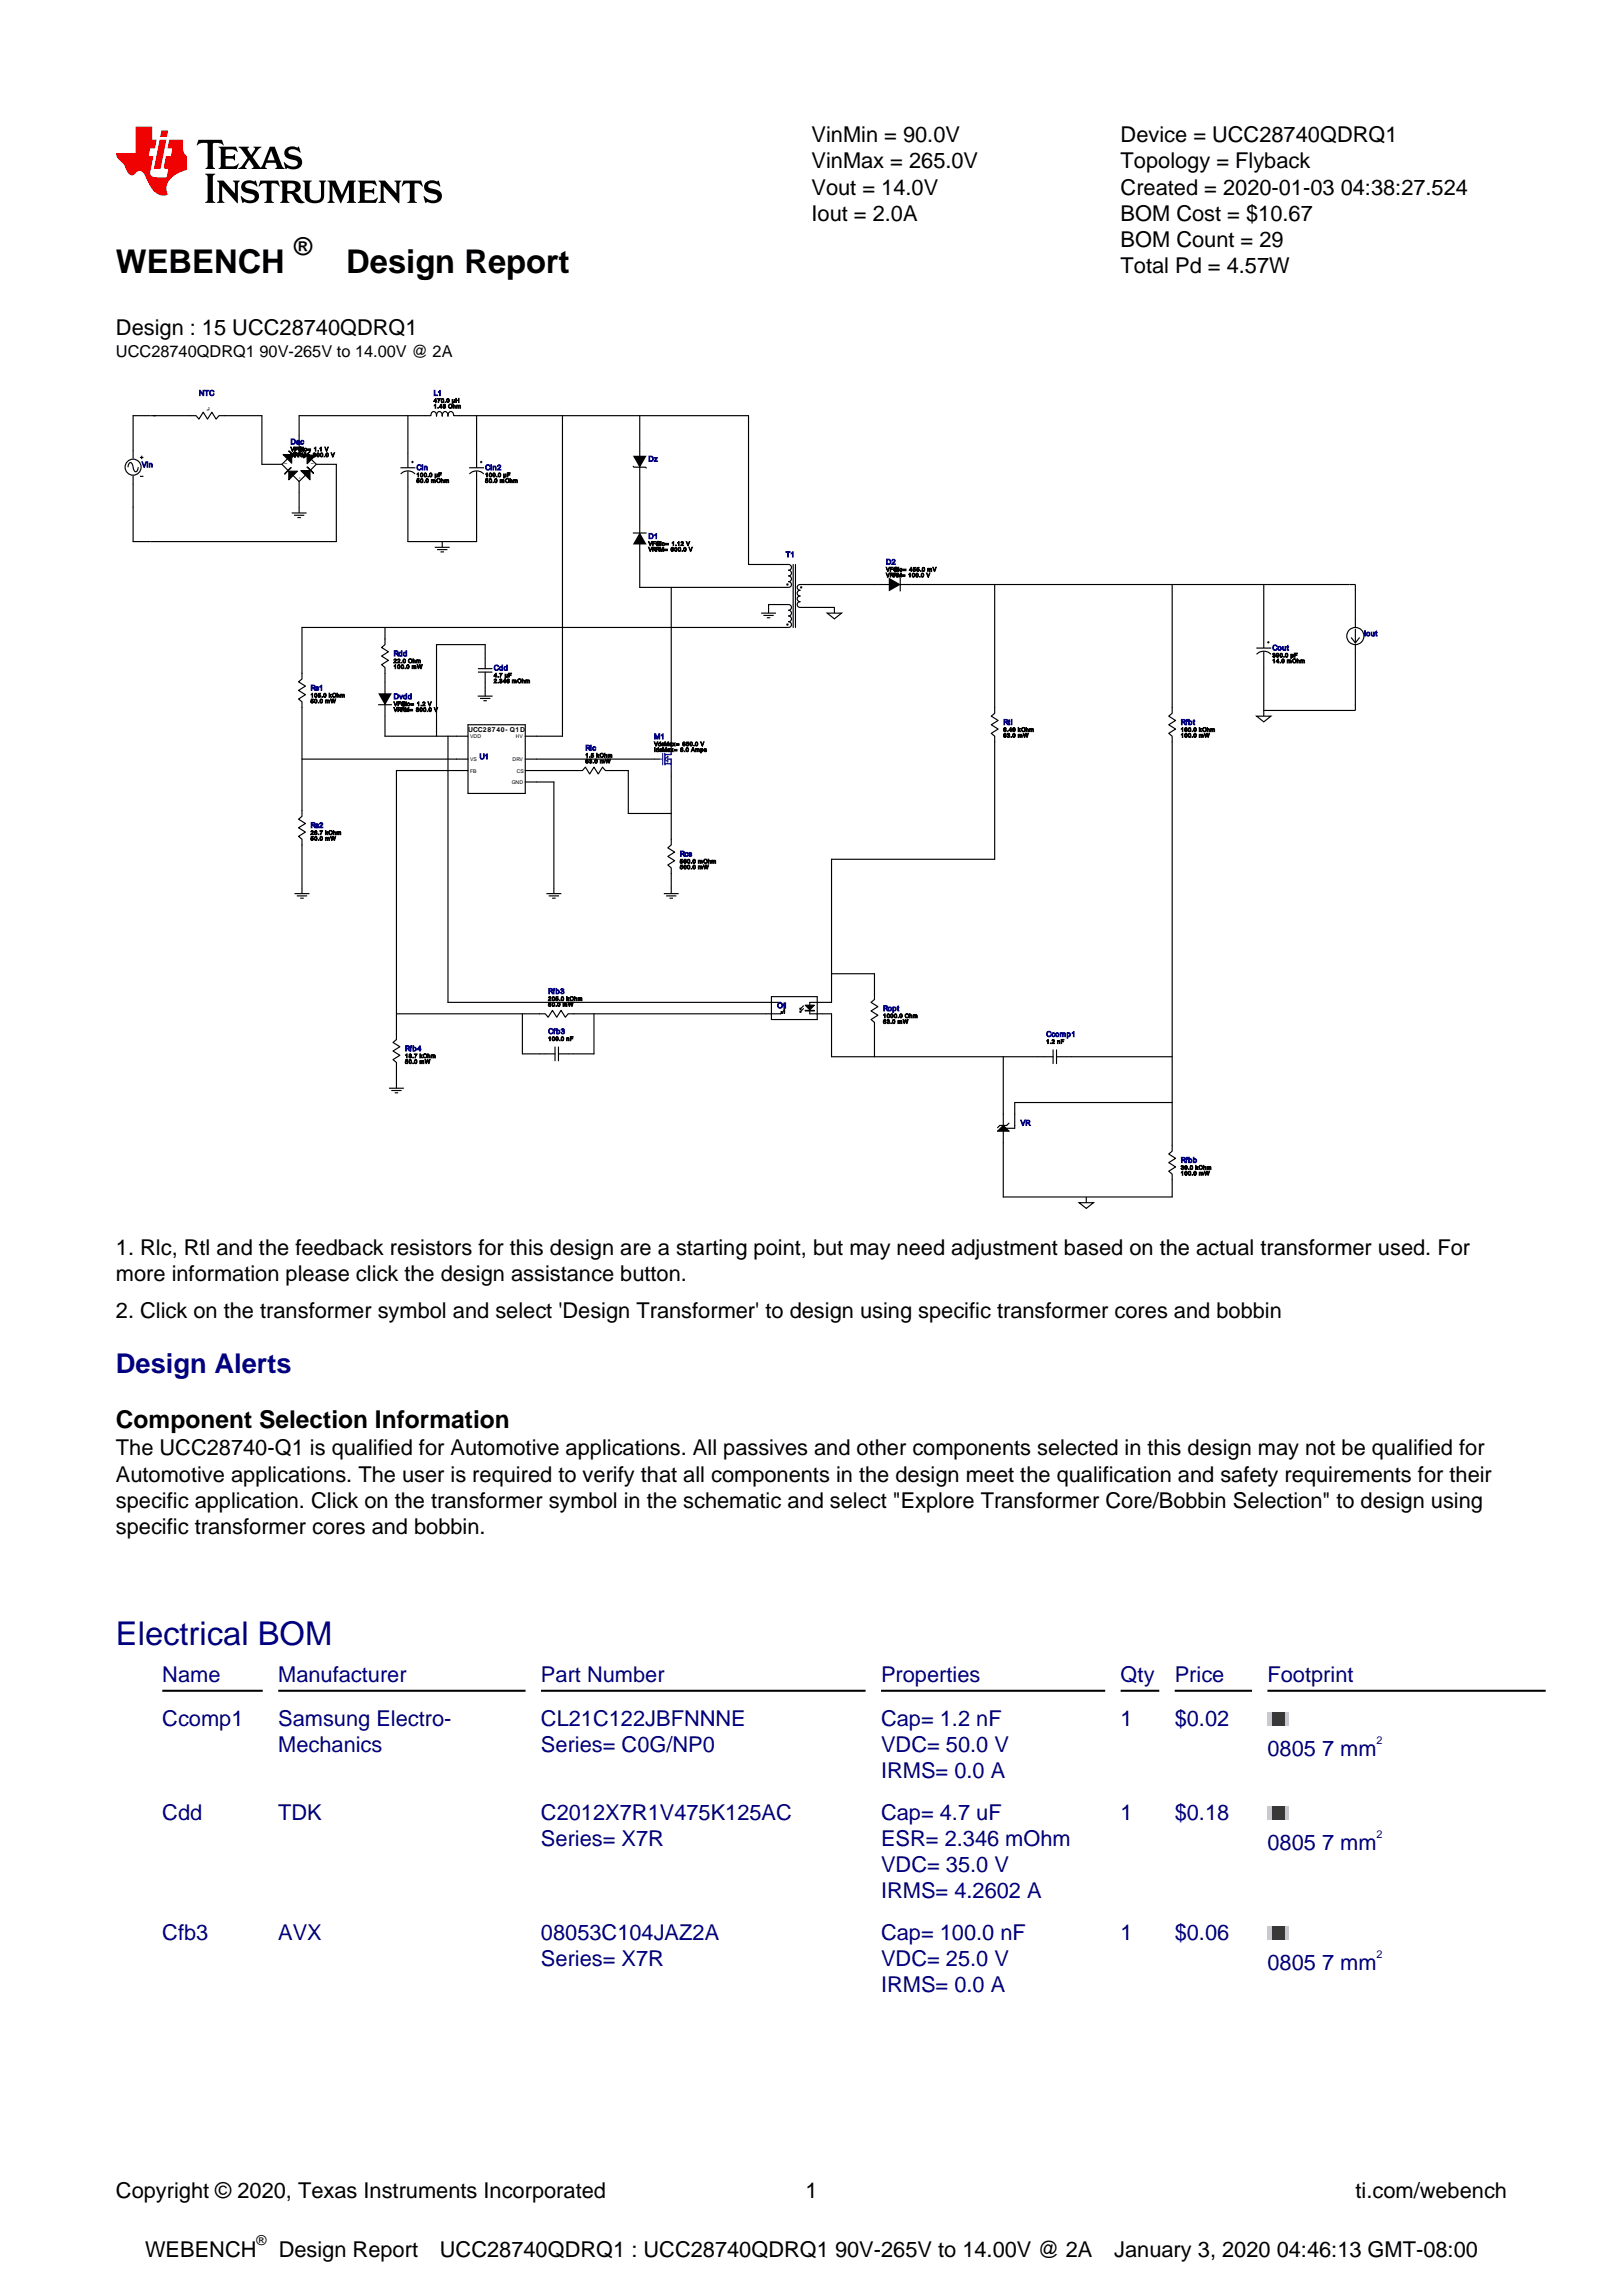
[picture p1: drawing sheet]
<svg xmlns="http://www.w3.org/2000/svg" width="210mm" height="297mm" viewBox="0 0 210 297" stroke-linecap="round" stroke-linejoin="round" font-family="sans-serif">
<defs><g id="words">
<g font-size="4.2">
<text x="15" y="35.3">WEBENCH</text>
<text x="44.8" y="35.3">Design Report</text>
</g>
<text font-size="4.2" fill="#000080" x="15" y="212.8">Electrical BOM</text>
<text font-size="3.5" fill="#008" x="15" y="177.7">Design Alerts</text>
<g font-size="3.2">
<text x="38" y="33">®</text>
<text x="15" y="184.8">Component Selection Information</text>
</g>
<g font-size="2.8">
<text x="105" y="18.4">VinMin = 90.0V</text>
<text x="105" y="21.8">VinMax = 265.0V</text>
<text x="145" y="18.4">Device = UCC28740QDRQ1</text>
<text x="145" y="21.8">Topology = Flyback</text>
<text x="105" y="25.2">Vout = 14.0V</text>
<text x="105" y="28.6">Iout = 2.0A</text>
<text x="145" y="25.2">Created = 2020-01-03 04:38:27.524</text>
<text x="145" y="28.6">BOM Cost = $10.67</text>
<text x="145" y="32">BOM Count = 29</text>
<text x="145" y="35.3">Total Pd = 4.57W</text>
<text x="15" y="43.4">Design : 15 UCC28740QDRQ1</text>
<text x="15" y="162.4">1. Rlc, Rtl and the feedback resistors for this design are a starting point, but may need adjustment based on the actual transformer used. For</text>
<text x="15" y="165.8">more information please click the design assistance button.</text>
<text x="15" y="170.6">2. Click on the transformer symbol and select 'Design Transformer' to design using specific transformer cores and bobbin</text>
<text x="15" y="188.3">The UCC28740-Q1 is qualified for Automotive applications. All passives and other components selected in this design may not be qualified for</text>
<text x="15" y="191.7">Automotive applications. The user is required to verify that all components in the design meet the qualification and safety requirements for their</text>
<text x="15" y="195.1">specific application. Click on the transformer symbol in the schematic and select &quot;Explore Transformer Core/Bobbin Selection&quot; to design using</text>
<text x="15" y="198.5">specific transformer cores and bobbin.</text>
<text x="15" y="284.4">Copyright © 2020, Texas Instruments Incorporated</text>
<text x="104.2" y="284.4">1</text>
<text x="175.4" y="284.4">ti.com/webench</text>
<text x="18.8" y="292">WEBENCH</text>
<text x="36.1" y="292">Design Report</text>
<text x="56.9" y="292">UCC28740QDRQ1 : UCC28740QDRQ1 90V-265V to 14.00V @ 2A</text>
<text x="144.2" y="292">January 3, 2020 04:46:13 GMT-08:00</text>
</g>
<g font-size="2.8" fill="#000080">
<text x="21" y="217.7">Name</text>
<text x="36" y="217.7">Manufacturer</text>
<text x="70" y="217.7">Part Number</text>
<text x="114" y="217.7">Properties</text>
<text x="145" y="217.7">Qty</text>
<text x="152" y="217.7">Price</text>
<text x="164" y="217.7">Footprint</text>
<text x="21" y="223.4">Ccomp1</text>
<text x="36" y="223.4">Samsung Electro-</text>
<text x="36" y="226.7">Mechanics</text>
<text x="70" y="223.4">CL21C122JBFNNNE</text>
<text x="70" y="226.7">Series= C0G/NP0</text>
<text x="114" y="223.4">Cap= 1.2 nF</text>
<text x="114" y="226.7">VDC= 50.0 V</text>
<text x="145" y="223.4">1</text>
<text x="152" y="223.4">$0.02</text>
<text x="164" y="227.2">0805 7 mm</text>
<text x="114" y="230.1">IRMS= 0.0 A</text>
<text x="21" y="235.5">Cdd</text>
<text x="36" y="235.5">TDK</text>
<text x="70" y="235.5">C2012X7R1V475K125AC</text>
<text x="70" y="238.9">Series= X7R</text>
<text x="114" y="235.5">Cap= 4.7 uF</text>
<text x="114" y="238.9">ESR= 2.346 mOhm</text>
<text x="145" y="235.5">1</text>
<text x="152" y="235.5">$0.18</text>
<text x="164" y="239.4">0805 7 mm</text>
<text x="114" y="242.3">VDC= 35.0 V</text>
<text x="114" y="245.7">IRMS= 4.2602 A</text>
<text x="21" y="251.1">Cfb3</text>
<text x="36" y="251.1">AVX</text>
<text x="70" y="251.1">08053C104JAZ2A</text>
<text x="114" y="251.1">Cap= 100.0 nF</text>
<text x="145" y="251.1">1</text>
<text x="152" y="251.1">$0.06</text>
<text x="70" y="254.4">Series= X7R</text>
<text x="114" y="254.4">VDC= 25.0 V</text>
<text x="114" y="257.8">IRMS= 0.0 A</text>
<text x="164" y="254.9">0805 7 mm</text>
</g>
<text font-size="2.1" x="15" y="46.2">UCC28740QDRQ1 90V-265V to 14.00V @ 2A</text>
<text font-size="1.8" x="33.2" y="290.6">®</text>
<g font-size="1.4" fill="#000080">
<text x="178.1" y="225.7">2</text>
<text x="178.1" y="237.9">2</text>
<text x="178.1" y="253.4">2</text>
</g>
<g font-size="1" fill="#000080">
<text x="25.7" y="51.2">NTC</text>
<text x="56.1" y="51.2">L1</text>
<text x="37.6" y="57.5">Dac</text>
<text x="83.9" y="59.7">Dz</text>
<text x="18.3" y="60.5">Vin</text>
<text x="53.9" y="60.8">Cin</text>
<text x="62.8" y="60.8">Cin2</text>
<text x="83.9" y="69.7">D1</text>
<text x="101.7" y="72.1">T1</text>
<text x="114.6" y="73.1">D2</text>
<text x="176.5" y="82.3">Iout</text>
<text x="40.2" y="89.3">Rs1</text>
<text x="50.9" y="84.9">Rdd</text>
<text x="63.9" y="86.8">Cdd</text>
<text x="164.6" y="84.2">Cout</text>
<text x="50.9" y="90.5">Dvdd</text>
<text x="84.6" y="95.6">M1</text>
<text x="129.8" y="93.8">Rtl</text>
<text x="152.8" y="93.8">Rfbt</text>
<text x="62" y="98.2">U1</text>
<text x="75.7" y="97.1">Rlc</text>
<text x="40.2" y="107.1">Rs2</text>
<text x="88" y="110.8">Rcs</text>
<text x="70.9" y="128.6">Rfb3</text>
<text x="100.6" y="130.5">O1</text>
<text x="114.3" y="130.8">Ropt</text>
<text x="52.4" y="136">Rfb4</text>
<text x="70.9" y="133.8">Cfb3</text>
<text x="135.4" y="134.2">Ccomp1</text>
<text x="132" y="145.6">VR</text>
<text x="152.8" y="150.5">Rfbb</text>
</g>
<text font-size=".9" x="60.6" y="94.8">UCC28740- Q1D</text>
<g font-size=".7">
<text x="27.1" y="52.6" transform="rotate(-180 27.1 52.6)">t</text>
<text x="56.1" y="52.1">470.0 µH</text>
<text x="56.1" y="52.8">1.48 Ohm</text>
<text x="37.2" y="59.8" transform="rotate(-180 37.2 59.8)">~</text>
<text x="37.6" y="58.4">VF@Io= 1.1 V</text>
<text x="37.6" y="59.1">VRRM= 800.0 V</text>
<text x="39" y="58.7" transform="rotate(-90 39 58.7)">+</text>
<text x="40.6" y="59.8" transform="rotate(-180 40.6 59.8)">~</text>
<text x="39" y="62" transform="rotate(-90 39 62)">-</text>
<text x="53.9" y="61.7">100.0 µF</text>
<text x="53.9" y="62.5">50.0 mOhm</text>
<text x="62.8" y="61.7">100.0 µF</text>
<text x="62.8" y="62.5">50.0 mOhm</text>
<text x="83.9" y="70.6">VF@Io= 1.12 V</text>
<text x="83.9" y="71.3">VRRM= 600.0 V</text>
<text x="114.6" y="73.9">VF@Io= 455.0 mV</text>
<text x="114.6" y="74.7">VRRM= 100.0 V</text>
<text x="50.9" y="85.8">22.0 Ohm</text>
<text x="50.9" y="86.5">100.0 mW</text>
<text x="63.9" y="87.6">4.7 µF</text>
<text x="63.9" y="88.4">2.346 mOhm</text>
<text x="164.6" y="85.1">390.0 µF</text>
<text x="164.6" y="85.8">14.0 mOhm</text>
<text x="40.2" y="90.2">105.0 kOhm</text>
<text x="40.2" y="91">50.0 mW</text>
<text x="50.9" y="91.3">VF@Io= 1.2 V</text>
<text x="50.9" y="92.1">VRRM= 800.0 V</text>
<text x="60.9" y="95.6">VDD</text>
<text x="66.7" y="95.6">HV</text>
<text x="129.8" y="94.7">6.49 kOhm</text>
<text x="129.8" y="95.4">63.0 mW</text>
<text x="152.8" y="94.7">180.0 kOhm</text>
<text x="152.8" y="95.4">100.0 mW</text>
<text x="60.9" y="98.5">VS</text>
<text x="60.9" y="100">FB</text>
<text x="66.2" y="101.5">GND</text>
<text x="66.3" y="98.5">DRV</text>
<text x="66.9" y="100">CS</text>
<text x="75.7" y="98">1.5 kOhm</text>
<text x="75.7" y="98.8">63.0 mW</text>
<text x="84.6" y="96.5">VdsMax= 650.0 V</text>
<text x="84.6" y="97.3">IdsMax= 8.0 Amps</text>
<text x="40.2" y="108">28.7 kOhm</text>
<text x="40.2" y="108.8">50.0 mW</text>
<text x="88" y="111.7">560.0 mOhm</text>
<text x="88" y="112.5">500.0 mW</text>
<text x="70.9" y="129.5">205.0 kOhm</text>
<text x="70.9" y="130.2">50.0 mW</text>
<text x="114.3" y="131.7">1000.0 Ohm</text>
<text x="52.4" y="136.9">18.7 kOhm</text>
<text x="52.4" y="137.6">50.0 mW</text>
<text x="70.9" y="134.7">100.0 nF</text>
<text x="114.3" y="132.5">63.0 mW</text>
<text x="135.4" y="135.1">1.2 nF</text>
<text x="152.8" y="151.3">39.0 kOhm</text>
<text x="152.8" y="152.1">100.0 mW</text>
</g>
<text font-size=".4" x="27" y="52.9" transform="rotate(-180 27 52.9)">o</text>
</g></defs>
<path d="M55.2 23.5a.81 .81 0 0 0-.3 .9 .81 .81 0 0 0 .8 .6l.7 .2 .2 .3a.65 .65 0 0 1-1 .4l-.3-.1-.4-.5-.1 .1 .2 .9h.2l.1-.2a1.41 1.41 0 0 0 1.8-.4 .87 .87 0 0 0-.8-1.2l-.7-.2-.2-.2a.57 .57 0 0 1 .8-.4l.7 .5 .1-.1-.2-.7h-.2v.1a1.29 1.29 0 0 0-1.4 0zM52.2 23.4l-.2 .7v.1a.78 .78 0 0 1 1-.5v2.1v.2l-.3 .2v.1h1.2v-.1l-.2-.2-.1-.2 .1-2.1a.83 .83 0 0 1 .9 .5l.1-.1-.2-.7zM49 23.4l.2 .3 .1 .1v2l-.1 .2-.2 .2v.1h.9v-.1l-.2-.2-.1-.2 .1-1.7 1.9 2.2h.1v-2.5l.2-.4h-.9l.3 .2v1.4l-1.5-1.6zM46.3 23.4v.1l.2 .1 .1 .2v2l-.1 .2-.2 .2v.1h2.3l.3-.7-.1-.1a1.45 1.45 0 0 1-1.6 .4v-1h.9l.2 .2h.1v-.8h-.1l-.2 .3h-.9v-.8a1.59 1.59 0 0 1 1.5 .3l.1-.1-.3-.6zM42.4 23.4v.1l.2 .1 .1 .2v2l-.1 .2-.2 .3h.9l-.3-.3v-.2v-1.8l1.1 2.3 1-2.3v1.8v.2l-.2 .3h1.2v-.1l-.3-.2v-.2v-2v-.2l.3-.1v-.1h-1.1l-.8 1.8-.8-1.8zM39.2 23.4v.1l.2 .1v.2v1.5a1.24 1.24 0 0 0 1.7 1 .9 .9 0 0 0 .8-1l.1-1.7 .2-.2h-1v.1l.3 .1v.2v1.5a.76 .76 0 0 1-.6 .7 .76 .76 0 0 1-.8-.4v-1.8v-.2l.2-.1v-.1zM37.2 23.8a1.01 1.01 0 0 1 1 .1 .52 .52 0 0 1 0 .6 .52 .52 0 0 1-.5 .2h-.5zM36.3 23.4v.1l.2 .1v.2v2v.2l-.2 .2v.1h1.2v-.1l-.3-.2v-.9a.71 .71 0 0 1 .9 .6 .83 .83 0 0 0 1.3 .4 1.13 1.13 0 0 1-.7-.7l-.2-.2-.4-.3a.78 .78 0 0 0 .7-.4 .78 .78 0 0 0-.1-.9l-.6-.2zM33.7 23.4l-.2 .7v.1a.78 .78 0 0 1 1-.5v2.1v.2l-.3 .2v.1h1.2v-.1l-.2-.2-.1-.2 .1-2.1a.83 .83 0 0 1 .9 .5l.1-.1-.2-.7zM31.5 23.5a.81 .81 0 0 0-.3 .9 .81 .81 0 0 0 .8 .6l.8 .2 .2 .3a.65 .65 0 0 1-1 .4l-.3-.1-.5-.5-.1 .1 .3 .9h.1l.1-.2a1.41 1.41 0 0 0 1.9-.4 .87 .87 0 0 0-.9-1.2l-.7-.2-.2-.2a.57 .57 0 0 1 .9-.4l.6 .5 .1-.1-.2-.7h-.1l-.1 .1a1.29 1.29 0 0 0-1.4 0zM28.1 23.4l.2 .3 .1 .1v2l-.1 .2-.2 .2v.1h.9v-.1l-.2-.2-.1-.2 .1-1.7 1.9 2.2h.1v-2.5l.2-.4h-.9l.3 .2v1.4l-1.5-1.6zM26.6 22.5v.1l.2 .1 .1 .3v2.8l-.1 .2-.2 .2v.1h1.3v-.1l-.3-.2-.1-.2v-2.8l.1-.3 .3-.1v-.1zM37.1 19.2a.81 .81 0 0 0-.3 .9 .81 .81 0 0 0 .8 .5l.7 .2 .2 .3a.64 .64 0 0 1-.9 .4l-.3-.1-.5-.4h-.1l.2 .9h.2l.1-.2a1.4 1.4 0 0 0 1.8-.4 .87 .87 0 0 0-.8-1.2l-.7-.2-.2-.2a.57 .57 0 0 1 .8-.4l.7 .5 .1-.1-.2-.7h-.2v.1a1.28 1.28 0 0 0-1.4 .1zM35.1 19.5l.4 1.2h-.9zM30.9 19v.1l.4 .3 .7 1-.6 1-.2 .2-.4 .2v.1h1.1l-.2-.3 .5-.9 .6 .9-.2 .2v.1h1.9l-.2-.3 .2-.5h1.2l.1 .5-.2 .3h1.2l-.3-.5-1-2.4h-.6l-.9 2.3-.3 .4-1-1.4 .6-.9 .5-.3v-.1h-1l.2 .2-.5 .9-.5-.8 .2-.3zM28.3 19v.1l.2 .1 .1 .3v1.9l-.1 .2-.2 .2v.1h2.3l.3-.7-.1-.1a1.45 1.45 0 0 1-1.6 .4v-1l.9 .1 .2 .2h.1v-.8h-.1l-.2 .2h-.9v-.8a1.58 1.58 0 0 1 1.5 .3l.1-.1-.3-.6zM25.7 18.1l-.3 .7h.1a1.15 1.15 0 0 1 1.3-.3l.1 2.9-.1 .2-.2 .2v.1h1.2v-.1l-.2-.2-.1-.2v-2.7l.1-.2h.2a1.06 1.06 0 0 1 1.1 .3h.1l-.3-.7z" fill="#000"/>
<path d="M20.9 16.9l-.2 .8h.9l.2-.8zM20.7 18.1l-.8 3.8h.9l.7-3.8zM17.6 16.4v3.4h-2.6a2.07 2.07 0 0 0 .9 1.4l.4 .6a1.11 1.11 0 0 0 .8 .9l.3-.1a.73 .73 0 0 1 .6-.4 .73 .73 0 0 1 .7 .4l.2 .4a3.4 3.4 0 0 0 1.8 2.2 1.3 1.3 0 0 0 1 0 1.84 1.84 0 0 1 .8-2.4l.8-.5 .9-.3v-1.8a1.13 1.13 0 0 1-.5-1v-1.1h-1.8l-.2 1.1h.6l-.2 1h-.6l-.3 1.2a.38 .38 0 0 0 .2 .5h.4l-.2 1.1a4 4 0 0 1-2-.2 1.19 1.19 0 0 1-.1-1l.3-1.6h-.6l.2-1h.6l.3-1.1h-.6v-1.7z" fill="#f00000"/>
<g fill="none" stroke="#000" stroke-width=".15">
<path d="M55 53.8h.7M55.7 53.8a.4 .4 0 0 1 .5-.5 .4 .4 0 0 1 .3 .5v-.1a.39 .39 0 0 1 .4-.4 .39 .39 0 0 1 .3 .5v-.1a.39 .39 0 0 1 .5-.4 .39 .39 0 0 1 .3 .5v-.1a.39 .39 0 0 1 .4-.4 .39 .39 0 0 1 .3 .5h.7M81.9 69h1.8M82.8 67.5v4.4M106.5 75.6h2.2M39.1 87.1v.8l-.5 .3 .9 .6-.9 .5 .9 .6-.9 .6 .5 .3v.8M61.9 86.5h1.8M61.9 87h1.8M62.8 84.5v2M62.8 87v2M128.7 91.6v.7l-.4 .4 .8 .5-.8 .6 .8 .5-.8 .6 .4 .4v.7M51.3 133.8v.7l-.4 .4 .8 .6-.8 .5 .8 .6-.8 .5 .4 .4v.7"/>
<path d="M99.1 129.7h1.9l.4 .5M99.8 129h5.9v2.9h-5.9zM101.1 130.9l.2 .2h-.2zM101.4 129.8h.1v1.3h-.1zM101.5 130.7l-.5 .5h-1.9M103.5 130.8l.2 .2h-.2zM103.5 130.5l.2 .1h-.2zM104 130.2l-.5 .4M104 130.5l-.5 .5M104.2 130.1h1.2l-.6 .6zM104.2 130.8h1.2h-1.2zM106.5 129.7h-1.7v1.5h1.7"/>
<path d="M50.3 140.8h2M50.6 141.1h1.4M51.1 141.4h.4M51.3 140.1v.7"/>
</g>
<path d="M82.8 68.9l.9 1.6h-1.8zM101.1 130.9l.2 .2h-.2zM101.4 129.8h.1v1.3h-.1zM103.5 130.8l.2 .2h-.2zM103.5 130.5l.2 .1h-.2zM104.2 130.1h1.2l-.6 .6zM104.2 130.8h1.2h-1.2z" fill="#000"/>
<path d="M107 79.3h1.9l-.9 .8z" fill="#fff"/>
<g fill="none" stroke="#000" stroke-width=".15">
<path d="M24.6 53.8h.8l.3 .4 .6-.9 .6 .9 .5-.9 .6 .9 .3-.4h.8M36.6 58.8h1.1v1.1zM37.4 58.4l.8 .8zM37.4 59.1l-.9 1M38.7 56.4v1.5M38.7 57.9l1 .9M38.7 57.9l-.9 .9M39.3 59.2l.8-.7-.8 .8zM39.7 58.9h1.2l-1.2 1.1zM40 59.2l.9 .9M61.7 58.6v1.9M62.1 59.8h.3"/>
<path d="M62.3 59.6v.3M82.8 57.5v4.4M19.4 70.1h.8M35 60.1h1.5M36.5 60.1l.9 1M36.9 61.3l.8-.8-.8 .8zM37.4 61h1.1l-1.1 1.1zM37.7 61.3l1 1M37.7 66.4h2M38 66.7h1.4M38.5 67h.4M38.7 62.3v1.5"/>
<path d="M38.7 65.6v.8M38.9 60.9h1.2v1.2zM39.7 61.3l-1 1M39.7 60.5l.9 .8zM40.9 60.1h1.5M40.9 60.1l-.9 .9M56.3 70.8h1.9M56.6 71.1h1.3M57 71.4h.4M57.2 70.1v.7M60.7 60.5h1.9M60.8 61.3a1.25 1.25 0 0 1 1.8 0"/>
<path d="M61.7 61v2.1M81.9 60.3l.1 .2h1.5l.2 .1M100.6 73.1h1.4a.37 .37 0 0 1 .4 .3 .37 .37 0 0 1-.4 .4 .37 .37 0 0 1 .4 .4 .37 .37 0 0 1-.4 .3 .37 .37 0 0 1 .4 .4 .37 .37 0 0 1-.4 .4 .37 .37 0 0 1 .4 .3 .37 .37 0 0 1-.4 .4h-1.4M100.6 78.2h1.4a.37 .37 0 0 1 .4 .4 .37 .37 0 0 1-.4 .4 .37 .37 0 0 1 .4 .3 .37 .37 0 0 1-.4 .4 .37 .37 0 0 1 .4 .4 .37 .37 0 0 1-.4 .4 .37 .37 0 0 1 .4 .3 .37 .37 0 0 1-.4 .4h-1.4M102.6 73.1v8.1M102.9 73.1v8.1M105 75.6h-1.5a.37 .37 0 0 0-.4 .4 .37 .37 0 0 0 .4 .4 .37 .37 0 0 0-.4 .4 .37 .37 0 0 0 .4 .3 .37 .37 0 0 0-.4 .4 .37 .37 0 0 0 .4 .4 .37 .37 0 0 0-.4 .3 .37 .37 0 0 0 .4 .4h1.5M107 79.3h1.9l-.9 .8zM108 78.6v.7M113.5 75.6h4.5M116.5 74.8v1.7M172.4 75.6h3"/>
<path d="M48.9 91.2h1.8M49.8 82.7v.7l-.4 .4 .9 .5-.9 .6 .9 .6-.9 .5 .4 .4v.7M49.8 88.2v4.5M59.1 98.2h1.5M59.1 95.3h1.5M59.1 99.7h1.5M60.6 93.8h7.4v8.9h-7.4zM68 98.2h1.4M68 95.3h1.4M68 99.7h1.4M84.6 98.2h.8M86.9 96v.8"/>
<path d="M86.9 99.7v.8M151.7 91.6v.7l-.5 .4 .9 .5-.9 .6 .9 .5-.9 .6 .5 .4v.7M39.1 104.9v.7l-.5 .4 .9 .6-.9 .5 .9 .6-.9 .5 .5 .4v.7M68 101.2h1.4M85.9 115.6h1.9M86.2 115.9h1.3M86.6 116.2h.5M86.9 108.6v.7l-.5 .4 .9 .6-.9 .5 .9 .6-.9 .5 .5 .4v.8M86.9 114.9v.7M69.8 136.4h2M71.8 135.5v1.8M72.3 136.4h2"/>
<path d="M72.3 135.5v1.8M129.1 146.4l.7-.8 .8 .8zM129.8 144.2v1.4M129.8 146.4v1.5M130.6 145.3l-.3 .3h-.9l-.3 .3M131.3 144.2v1.8h-1.1M151.7 148.2v.8l-.5 .3 .9 .6-.9 .6 .9 .5-.9 .6 .5 .3v.8"/>
<circle cx="101.9" cy="75.6" r=".07"/>
<circle cx="103.7" cy="76" r=".07"/>
<circle cx="101.9" cy="80.8" r=".07"/>
</g>
<g fill="#000">
<path d="M36.6 58.8h1.1v1.1zM37.4 61h1.1l-1.1 1.1zM39.7 58.9h1.2l-1.2 1.1zM38.9 60.9h1.2v1.2zM81.9 59h1.8l-.9 1.5zM115 74.8l1.6 .8-1.6 .9zM48.9 89.7h1.8l-.9 1.6zM129.1 146.4l.7-.8 .8 .8z"/>
<circle cx="101.9" cy="75.6" r=".07"/>
<circle cx="103.7" cy="76" r=".07"/>
<circle cx="101.9" cy="80.8" r=".07"/>
</g>
<path d="M85.4 98.2h.3M85.7 97.5v1.5M86 97.5v1.5M86 98.8h.9M86 98.2l.4-.3v.7zM86.4 98.2h.5v1.5M86.9 96.8v.8h-.9" fill="none" stroke="#00f" stroke-width=".15"/>
<path d="M162.6 92.7h1.8l-.9 .7z" fill="#fff"/>
<path d="M74.6 99.7h.8l.3-.4 .6 .9 .6-.9 .5 .9 .6-.9 .3 .4h.8M162.6 92.7h1.8l-.9 .7zM163.5 91.9v.8" fill="none" stroke="#000" stroke-width=".15"/>
<path d="M139.6 155.6h1.9l-.9 .8z" fill="#fff"/>
<g fill="none" stroke="#000" stroke-width=".15">
<path d="M18.1 59.2h.5M18.3 59v.4M24.6 53.8h-7.4v5.5M29.1 53.8h4.8v6.3h1.1M52.8 53.8v6.7M53.2 59.8h.3M53.4 59.6v.3M55 53.8h-16.3v2.6M59.4 53.8h37.5v19.3h3.7M61.7 53.8v4.8M72.8 53.8v41.5h-3.4M82.8 53.8v3.7"/>
<path d="M16.6 60.5l.1-.6h.2a.98 .98 0 0 1 .4 .9l.3 .3 .1-.1 .2-.5M17.2 61.6v8.5h2.2M18.1 61.6h.5M38.7 63.8v1.8M42.4 60.1h1.1v10h-23.3M51.8 60.5h1.9M51.9 61.3a1.25 1.25 0 0 1 1.8 0M52.8 61v9.1h8.9v-7M82.8 61.9v5.6M82.8 71.9v4.1h17.8M86.9 76v20M98.5 79.3h1.9"/>
<path d="M98.8 79.6h1.3M99.2 79.9h.5M100.6 78.2h-1.2v1.1M105 78.6h3M105 75.6h1.5M108.7 75.6h4.8M118 75.6h54.4M128.7 75.6v16M151.7 75.6v16M163.5 75.6v8.3M175.4 75.6v5.6M39.1 91.6v13.3"/>
<path d="M39.1 98.2h20M49.8 81.2v1.5M49.8 87.1v1.1M49.8 92.7v2.6h9.3M58 95.3v34.4h41.1M59.1 99.7h-7.8v34.1M61.8 90.1h1.9M62.1 90.4h1.3M62.6 90.7h.4M62.8 84.5v-1.1h-6.3v11.9M62.8 89v1.1M69.4 99.7h5.2"/>
<path d="M69.4 98.2h15.2M79.1 99.7h2.2v5.6h5.6M100.6 81.2h-61.5v5.9M128.7 96v15.2h-21.1v18.5h-1.1M151.7 96v52.2M162.6 83.9h1.9M162.6 84.6a1.25 1.25 0 0 1 1.8 0M164 83.1h.3M164.1 83v.3M174.9 82.5l.5 .7M175.4 81.2a1.11 1.11 0 0 0-1.1 1.1 1.11 1.11 0 0 0 1.1 1.1M175.4 81.2a1.11 1.11 0 0 1 1.1 1.1 1.11 1.11 0 0 1-1.1 1.1"/>
<path d="M175.4 83.4v8.5h-11.9v-7.6M175.4 81.4v1.8M175.9 82.5l-.5 .7M38.1 115.6h1.9M38.4 115.9h1.3M38.9 116.2h.4M39.1 109.3v6.3M69.4 101.2h2.3v14.4M70.7 115.6h1.9M71 115.9h1.3M71.4 116.2h.5M86.9 100.5v8.1"/>
<path d="M86.9 113.1v1.8M51.3 131.2h19.3l.3 .4 .6-.8 .5 .8 .6-.8 .5 .8 .4-.4h25.6M51.3 138.2v1.9M67.6 131.2v5.2h2.2M76.9 131.2v5.2h-2.6M106.5 131.2h1.1v5.6h28.7M107.6 126h5.5v3.3l-.4 .4 .9 .6-.9 .5 .9 .6-.9 .5 .4 .4v4.5M129.8 136.8v7.4M136.3 135.9v1.7M136.7 135.9v1.7M151.7 136.8h-15M129.8 147.9v7h21.9v-2.2"/>
<path d="M139.6 155.6h1.9l-.9 .8zM140.6 154.9v.7M151.7 142.7h-20.4v1.5"/>
<circle cx="17.2" cy="60.5" r="1.04"/>
</g>
<path d="M16 218.8h3" fill="none" stroke="#fff" stroke-width=".26"/>
<path d="M21 218.8h13M36 218.8h32M70 218.8h42M114 218.8h29M145 218.8h5M152 218.8h10M164 218.8h36" fill="none" stroke="#000" stroke-width=".26"/>
<path d="M164 221.6h2.8v1.8h-2.8z" fill="#cbcbcb"/>
<path d="M164.6 221.6h1.6v1.8h-1.6z" fill="#363636"/>
<path d="M164 233.7h2.8v1.8h-2.8z" fill="#cbcbcb"/>
<path d="M164.6 233.7h1.6v1.8h-1.6z" fill="#363636"/>
<path d="M164 249.3h2.8v1.8h-2.8z" fill="#cbcbcb"/>
<path d="M164.6 249.3h1.6v1.8h-1.6z" fill="#363636"/>
<use href="#words"/>
</svg>
